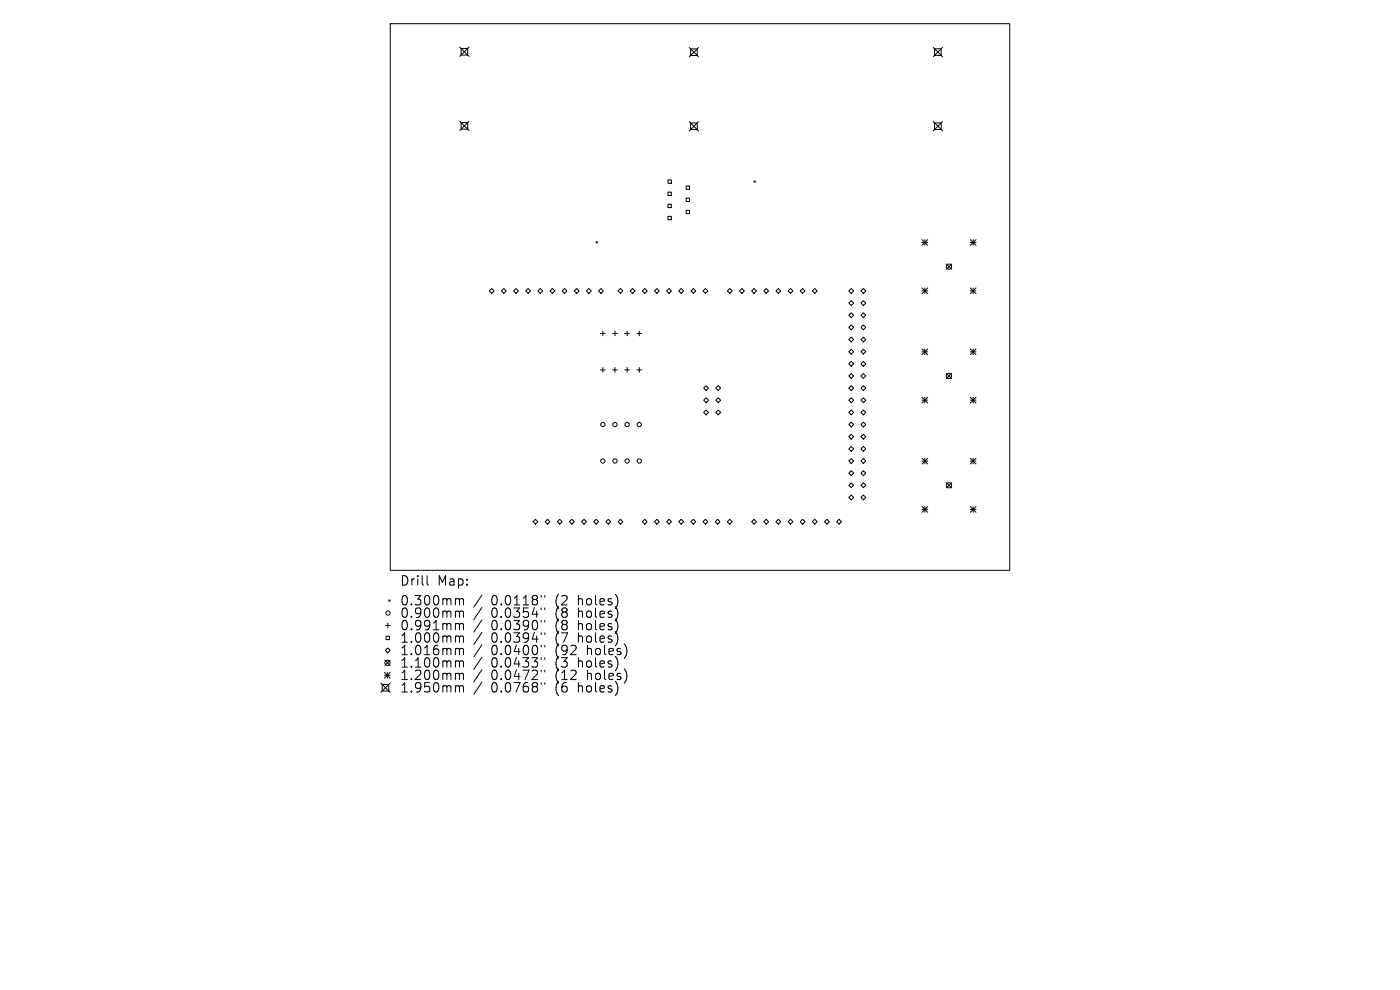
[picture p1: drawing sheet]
<svg xmlns="http://www.w3.org/2000/svg" width="297mm" height="210mm" viewBox="0 0 297 210" stroke-linecap="round" stroke-linejoin="round" font-family="sans-serif">
<defs><g id="words">
<g font-size="2.8">
<text x="84.8" y="124.5">Drill</text>
<text x="92.8" y="124.5">Map:</text>
<text x="84.8" y="128.7">0.300mm</text>
<text x="84.8" y="131.3">0.900mm</text>
<text x="104.2" y="128.7">0.0118&quot;</text>
<text x="104.2" y="131.3">0.0354&quot;</text>
<text x="117.9" y="128.7">(2</text>
<text x="117.9" y="131.3">(8</text>
<text x="122.9" y="128.7">holes)</text>
<text x="122.9" y="131.3">holes)</text>
<text x="84.8" y="134">0.991mm</text>
<text x="84.8" y="136.6">1.000mm</text>
<text x="104.2" y="134">0.0390&quot;</text>
<text x="104.2" y="136.6">0.0394&quot;</text>
<text x="117.9" y="134">(8</text>
<text x="117.9" y="136.6">(7</text>
<text x="122.9" y="134">holes)</text>
<text x="122.9" y="136.6">holes)</text>
<text x="84.8" y="139.3">1.016mm</text>
<text x="84.8" y="141.9">1.100mm</text>
<text x="104.2" y="139.3">0.0400&quot;</text>
<text x="104.2" y="141.9">0.0433&quot;</text>
<text x="117.9" y="139.3">(92</text>
<text x="117.9" y="141.9">(3</text>
<text x="122.9" y="141.9">holes)</text>
<text x="124.8" y="139.3">holes)</text>
<text x="84.8" y="144.5">1.200mm</text>
<text x="84.8" y="147.2">1.950mm</text>
<text x="104.2" y="144.5">0.0472&quot;</text>
<text x="104.2" y="147.2">0.0768&quot;</text>
<text x="117.9" y="144.5">(12</text>
<text x="117.9" y="147.2">(6</text>
<text x="122.9" y="147.2">holes)</text>
<text x="124.8" y="144.5">holes)</text>
</g>
</g></defs>
<g fill="none" stroke="#000" stroke-width=".21">
<path d="M82.8 5h131.4v116h-131.4zM97.5 10l2 2M97.8 10.3h1.4v1.4h-1.4zM99.5 10l-2 2M146.2 10.1l2 2M146.5 10.4h1.4v1.4h-1.4zM148.2 10.1l-2 2M198 10.1l2 1.9M198.3 10.3h1.4v1.4h-1.4zM200 10.1l-2 1.9M97.5 25.7l2 2M97.8 26h1.4v1.4h-1.4z"/>
<path d="M99.5 25.7l-2 2M141.7 38.2h.7v.7h-.7zM145.6 39.5h.7v.7h-.7zM146.2 25.8l2 2M146.5 26.1h1.4v1.4h-1.4zM148.2 25.8l-2 2M159.9 38.4l.3 .3M160.2 38.4l-.3 .3M198 25.8l2 2M198.3 26.1h1.4v1.4h-1.4zM200 25.8l-2 2M126.4 51.3l.4 .3"/>
<path d="M126.8 51.3l-.4 .3M141.7 40.7h.7v.8h-.7zM141.7 43.3h.7v.7h-.7zM141.7 45.9h.7v.7h-.7zM145.6 42h.7v.7h-.7zM145.6 44.6h.7v.7h-.7zM195.6 50.8l1.2 1.2M195.6 51.4h1.2M196.2 50.8v1.2M196.8 50.8l-1.2 1.2M200.8 56l1.1 1.1M201.9 56l-1.1 1.1"/>
<path d="M205.8 51.4h1.3M205.8 50.8l1.3 1.2M206.4 50.8v1.2M207.1 50.8l-1.3 1.2M104.3 61.2l.5 .5-.5 .5-.5-.5zM106.9 61.2l.5 .5-.5 .5-.5-.5zM109.5 61.2l.5 .5-.5 .5-.6-.5zM111.5 61.7l.5-.5 .6 .5-.6 .5zM114.6 61.2l.5 .5-.5 .5-.5-.5zM117.2 61.2l.5 .5-.5 .5-.5-.5zM119.8 61.2l.5 .5-.5 .5-.5-.5zM122.3 61.2l.6 .5-.6 .5-.5-.5z"/>
<path d="M124.4 61.7l.5-.5 .5 .5-.5 .5zM127.4 70.7h1M127.4 78.5h1M127.5 61.2l.5 .5-.5 .5-.5-.5zM127.9 70.2v1M127.9 78v1M130 70.7h1M130 78.5h1M130.5 70.2v1M130.5 78v1M131.6 61.2l.5 .5-.5 .5-.5-.5zM132.5 70.7h1"/>
<path d="M132.5 78.5h1M133 70.2v1M133 78v1M134.2 61.2l.5 .5-.5 .5-.5-.5zM135.1 70.7h1M135.1 78.5h1M135.6 70.2v1M135.6 78v1M136.8 61.2l.5 .5-.5 .5-.5-.5zM138.8 61.7l.6-.5 .5 .5-.5 .5zM141.4 61.7l.5-.5 .5 .5-.5 .5zM144 61.7l.5-.5 .5 .5-.5 .5z"/>
<path d="M147.1 61.2l.5 .5-.5 .5-.5-.5zM149.7 61.2l.5 .5-.5 .5-.6-.5zM154.8 61.2l.5 .5-.5 .5-.5-.5zM157.4 61.2l.5 .5-.5 .5-.5-.5zM160 61.2l.5 .5-.5 .5-.5-.5zM162.5 61.2l.6 .5-.6 .5-.5-.5zM164.6 61.7l.5-.5 .5 .5-.5 .5zM167.7 61.2l.5 .5-.5 .5-.5-.5zM170.3 61.2l.5 .5-.5 .5-.5-.5zM172.3 61.7l.6-.5 .5 .5-.5 .5zM180.1 64.3l.5-.5 .5 .5-.5 .5zM180.1 66.9l.5-.5 .5 .5-.5 .5z"/>
<path d="M180.1 69.4l.5-.5 .5 .5-.5 .6zM180.1 79.8l.5-.6 .5 .6-.5 .5zM180.6 61.2l.5 .5-.5 .5-.5-.5zM180.6 71.5l.5 .5-.5 .5-.5-.5zM180.6 74.1l.5 .5-.5 .5-.5-.5zM180.6 76.7l.5 .5-.5 .5-.5-.5zM182.6 64.3l.6-.5 .5 .5-.5 .5zM182.6 66.9l.6-.5 .5 .5-.5 .5zM182.6 69.4l.6-.5 .5 .5-.5 .6zM182.6 79.8l.6-.6 .5 .6-.5 .5zM183.2 61.2l.5 .5-.5 .5-.6-.5zM183.2 71.5l.5 .5-.5 .5-.6-.5z"/>
<path d="M183.2 74.1l.5 .5-.5 .5-.6-.5zM183.2 76.7l.5 .5-.5 .5-.6-.5zM195.6 74l1.2 1.2M195.6 61.1l1.2 1.2M195.6 61.7h1.2M195.6 74.6h1.2M196.2 61.1v1.2M196.2 74v1.2M196.8 61.1l-1.2 1.2M196.8 74l-1.2 1.2M200.8 79.2l1.1 1.1M201.9 79.2l-1.1 1.1"/>
<path d="M205.8 61.1l1.3 1.2M205.8 61.7h1.3M205.8 74.6h1.3M205.8 74l1.3 1.2M206.4 61.1v1.2M206.4 74v1.2M207.1 74l-1.3 1.2M207.1 61.1l-1.3 1.2M149.3 82.3l.5-.5 .5 .5-.5 .5zM149.3 84.9l.5-.5 .5 .5-.5 .5zM149.3 87.5l.5-.5 .5 .5-.5 .5zM151.9 82.3l.5-.5 .5 .5-.5 .5z"/>
<path d="M151.9 84.9l.5-.5 .5 .5-.5 .5zM151.9 87.5l.5-.5 .5 .5-.5 .5zM180.1 82.3l.5-.5 .5 .5-.5 .5zM180.1 84.9l.5-.5 .5 .5-.5 .5zM180.1 87.5l.5-.5 .5 .5-.5 .5zM180.1 90.1l.5-.6 .5 .6-.5 .5zM180.1 92.6l.5-.5 .5 .5-.5 .6zM180.6 94.7l.5 .5-.5 .5-.5-.5zM180.6 97.3l.5 .5-.5 .5-.5-.5zM180.6 99.8l.5 .6-.5 .5-.5-.5zM182.6 82.3l.6-.5 .5 .5-.5 .5zM182.6 84.9l.6-.5 .5 .5-.5 .5z"/>
<path d="M182.6 87.5l.6-.5 .5 .5-.5 .5zM182.6 90.1l.6-.6 .5 .6-.5 .5zM182.6 92.6l.6-.5 .5 .5-.5 .6zM183.2 94.7l.5 .5-.5 .5-.6-.5zM183.2 97.3l.5 .5-.5 .5-.6-.5zM183.2 99.8l.5 .6-.5 .5-.6-.5zM195.6 97.2l1.2 1.2M195.6 84.3l1.2 1.2M195.6 84.9h1.2M195.6 97.8h1.2M196.2 84.3v1.2M196.2 97.2v1.2"/>
<path d="M196.8 84.3l-1.2 1.2M196.8 97.2l-1.2 1.2M205.8 84.9h1.3M205.8 97.8h1.3M205.8 84.3l1.3 1.2M205.8 97.2l1.3 1.2M206.4 84.3v1.2M206.4 97.2v1.2M207.1 97.2l-1.3 1.2M207.1 84.3l-1.3 1.2M113.6 110.2l.5 .5-.5 .5-.5-.5zM116.2 110.2l.5 .5-.5 .5-.6-.5z"/>
<path d="M118.7 110.2l.6 .5-.6 .5-.5-.5zM121.3 110.2l.5 .5-.5 .5-.5-.5zM123.4 110.7l.5-.5 .5 .5-.5 .5zM126 110.7l.5-.5 .5 .5-.5 .5zM128.5 110.7l.5-.5 .6 .5-.6 .5zM131.6 110.2l.5 .5-.5 .5-.5-.5zM136.8 110.2l.5 .5-.5 .5-.5-.5zM138.8 110.7l.6-.5 .5 .5-.5 .5zM141.4 110.7l.5-.5 .5 .5-.5 .5zM144 110.7l.5-.5 .5 .5-.5 .5zM147.1 110.2l.5 .5-.5 .5-.5-.5zM149.7 110.2l.5 .5-.5 .5-.6-.5z"/>
<path d="M152.2 110.2l.6 .5-.6 .5-.5-.5zM154.8 110.2l.5 .5-.5 .5-.5-.5zM160 110.2l.5 .5-.5 .5-.5-.5zM162.5 110.2l.6 .5-.6 .5-.5-.5zM164.6 110.7l.5-.5 .5 .5-.5 .5zM167.7 110.2l.5 .5-.5 .5-.5-.5zM170.3 110.2l.5 .5-.5 .5-.5-.5zM172.3 110.7l.6-.5 .5 .5-.5 .5zM174.9 110.7l.5-.5 .5 .5-.5 .5zM178 110.2l.5 .5-.5 .5-.5-.5zM180.1 102.9l.5-.5 .5 .5-.5 .6zM180.1 105.5l.5-.5 .5 .5-.5 .5z"/>
<path d="M182.6 102.9l.6-.5 .5 .5-.5 .6zM182.6 105.5l.6-.5 .5 .5-.5 .5zM195.6 107.5l1.2 1.2M195.6 108.1h1.2M196.2 107.5v1.2M196.8 107.5l-1.2 1.2M200.8 102.4l1.1 1.1M201.9 102.4l-1.1 1.1M205.8 107.5l1.3 1.2M205.8 108.1h1.3M206.4 107.5v1.2M207.1 107.5l-1.3 1.2"/>
<path d="M81.7 138l.6-.6 .5 .6-.5 .5zM81.8 132.7h1M81.9 135h.7v.7h-.7zM82.3 132.2v1M82.5 127.3l.3 .3M82.8 127.3l-.3 .3M90.6 122.1v1.7l.3 .3M96.9 127l.5 .1 .1 .2M96.9 129.6h.3l.3 .3M96.9 132.3h.3l.3 .3M96.9 134.9h.3l.3 .3M96.9 137.5l.5 .1 .1 .2"/>
<path d="M97.5 127.3l.3-.3 .4 .1 .1 1.2M97.5 127.3v1M97.5 129.9v1.1M97.5 132.6v1M97.5 135.2v1M97.5 137.8v1.1M97.5 129.9l.3-.3 .4 .1 .1 1.3M97.5 132.6l.3-.3 .4 .1 .1 1.2M97.5 135.2l.3-.3 .4 .1 .1 1.2M97.5 137.8l.3-.3 .4 .1 .1 1.3M102.2 126.2l-1.7 2.6M102.2 128.9l-1.7 2.5"/>
<path d="M102.2 131.5l-1.7 2.6M102.2 134.1l-1.7 2.6M102.2 136.8l-1.7 2.6M102.2 139.4l-1.7 2.6M114.8 126.3v.4M114.8 129v.3M114.8 131.6v.4M114.8 134.2v.4M114.8 136.9v.4M114.8 139.5v.4M115.6 126.3v.4M115.6 129v.3"/>
<path d="M115.6 131.6v.4M115.6 134.2v.4M115.6 136.9v.4M115.6 139.5v.4M80.8 144.9l2 2M81.1 145.2h1.4v1.4h-1.4zM81.6 142.6l1.2 1.3M81.6 143.2h1.2M81.7 140l1.1 1.2M82.2 142.6v1.3M82.8 140l-1.1 1.2M82.8 142.6l-1.2 1.3"/>
<path d="M82.8 144.9l-2 2M96.9 140.2l.5 .1 .1 .2M96.9 142.8h.3l.3 .3M96.9 145.5l.5 .1 .1 .2M97.5 140.5v1M97.5 143.1v1.1M97.5 145.8v1M97.5 140.5l.3-.3 .4 .1 .1 1.2M97.5 143.1l.3-.3 .4 .1 .1 1.3M97.5 145.8l.3-.3 .4 .1 .1 1.2M102.2 142.1l-1.7 2.5M102.2 144.7l-1.7 2.6"/>
<path d="M114.8 142.2v.3M114.8 144.8v.4M115.6 142.2v.3M115.6 144.8v.4"/>
<circle cx="201.3" cy="56.6" r=".56"/>
<circle cx="201.3" cy="79.8" r=".56"/>
<circle cx="127.9" cy="97.8" r=".46"/>
<circle cx="127.9" cy="90.1" r=".46"/>
<circle cx="130.5" cy="97.8" r=".46"/>
<circle cx="130.5" cy="90.1" r=".46"/>
<circle cx="133" cy="97.8" r=".46"/>
<circle cx="133" cy="90.1" r=".46"/>
<circle cx="135.6" cy="97.8" r=".46"/>
<circle cx="135.6" cy="90.1" r=".46"/>
<circle cx="201.3" cy="102.9" r=".56"/>
<circle cx="82.3" cy="130" r=".46"/>
<circle cx="82.2" cy="140.6" r=".56"/>
</g>
<use href="#words"/>
</svg>
